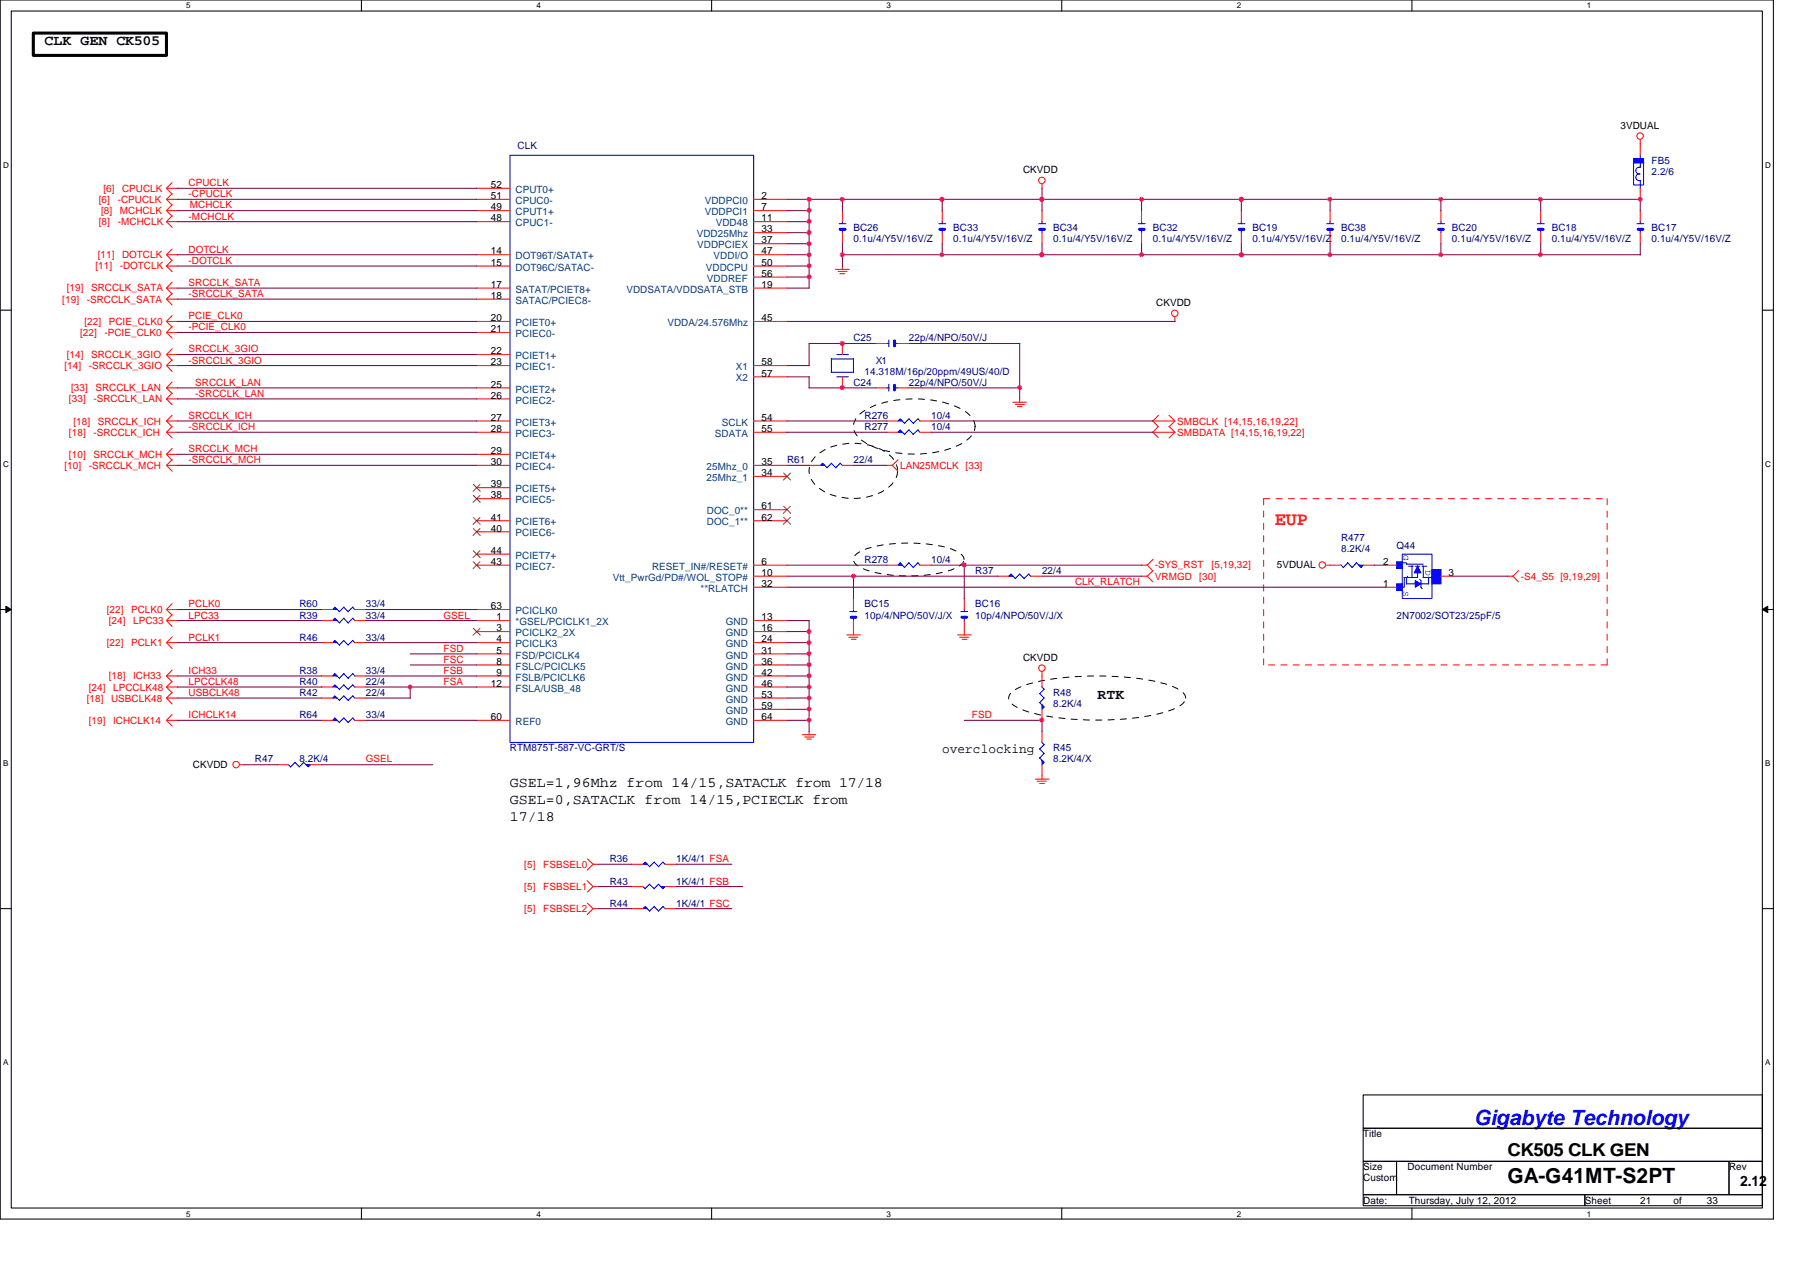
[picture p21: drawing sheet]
<svg xmlns="http://www.w3.org/2000/svg" width="297mm" height="210mm" viewBox="0 0 297 210" stroke-linecap="round" stroke-linejoin="round" font-family="sans-serif">
<defs><g id="words">
<text font-size="3.5" fill="#00f" x="243.2" y="185.7">Gigabyte Technology</text>
<text font-size="3.5" x="248.7" y="195.2">GA-G41MT-S2PT</text>
<text font-size="3.1" fill="#f00" x="210.4" y="86.7">EUP</text>
<text font-size="2.9" x="248.7" y="190.7">CK505 CLK GEN</text>
<g font-size="2.4">
<text x="7.4" y="7.4">CLK GEN CK505</text>
<text x="181.1" y="115.3">RTK</text>
<text x="84.2" y="129.9">GSEL=1,96Mhz from 14/15,SATACLK from 17/18</text>
<text x="84.2" y="132.7">GSEL=0,SATACLK from 14/15,PCIECLK from</text>
<text x="84.2" y="135.4">17/18</text>
<text x="287.1" y="195.7">2.12</text>
</g>
<text font-size="2.2" x="155.5" y="124.3">overclocking</text>
<g font-size="1.7">
<text x="267.4" y="21.2">3VDUAL</text>
<text x="168.8" y="28.5">CKVDD</text>
<text x="81" y="34.7">49</text>
<text x="81" y="32.9">51</text>
<text x="81" y="31">52</text>
<text x="125.6" y="32.9">2</text>
<text x="125.6" y="34.7">7</text>
<text x="81" y="42">14</text>
<text x="81" y="36.5">48</text>
<text x="125.6" y="36.5">11</text>
<text x="125.6" y="38.4">33</text>
<text x="125.6" y="40.2">37</text>
<text x="125.6" y="42">47</text>
<text x="81" y="43.9">15</text>
<text x="81" y="47.5">17</text>
<text x="125.6" y="47.5">19</text>
<text x="125.6" y="43.9">50</text>
<text x="125.6" y="45.7">56</text>
<text x="81" y="49.3">18</text>
<text x="81" y="53">20</text>
<text x="125.6" y="53">45</text>
<text x="190.8" y="50.5">CKVDD</text>
<text x="81" y="54.8">21</text>
<text x="81" y="58.5">22</text>
<text x="81" y="60.3">23</text>
<text x="81" y="64">25</text>
<text x="81" y="65.8">26</text>
<text x="125.6" y="60.3">58</text>
<text x="125.6" y="62.1">57</text>
<text x="81" y="69.4">27</text>
<text x="81" y="71.3">28</text>
<text x="125.6" y="69.4">54</text>
<text x="125.6" y="71.3">55</text>
<text x="81" y="74.9">29</text>
<text x="81" y="76.8">30</text>
<text x="125.6" y="76.8">35</text>
<text x="81" y="80.4">39</text>
<text x="81" y="82.3">38</text>
<text x="125.6" y="78.6">34</text>
<text x="81" y="85.9">41</text>
<text x="81" y="87.7">40</text>
<text x="125.6" y="84.1">61</text>
<text x="125.6" y="85.9">62</text>
<text x="81" y="91.4">44</text>
<text x="81" y="93.2">43</text>
<text x="125.6" y="93.2">6</text>
<text x="125.6" y="95">10</text>
<text x="210.7" y="93.8">5VDUAL</text>
<text x="228.3" y="93.2">2</text>
<text x="239.1" y="95">3</text>
<text x="81" y="100.5">63</text>
<text x="125.6" y="96.9">32</text>
<text x="228.3" y="96.9">1</text>
<text x="82" y="102.4">1</text>
<text x="82" y="104.2">3</text>
<text x="82" y="106">4</text>
<text x="82" y="107.9">5</text>
<text x="125.6" y="102.4">13</text>
<text x="125.6" y="104.2">16</text>
<text x="125.6" y="106">24</text>
<text x="125.6" y="107.9">31</text>
<text x="81" y="113.3">12</text>
<text x="82" y="109.7">8</text>
<text x="82" y="111.5">9</text>
<text x="125.6" y="109.7">36</text>
<text x="125.6" y="111.5">42</text>
<text x="125.6" y="113.3">46</text>
<text x="168.8" y="109">CKVDD</text>
<text x="81" y="118.8">60</text>
<text x="125.6" y="115.1">53</text>
<text x="125.6" y="117">59</text>
<text x="125.6" y="118.8">64</text>
<text x="31.8" y="126.7">CKVDD</text>
<text x="225" y="187.7">Title</text>
<text x="225" y="193.1">Size</text>
<text x="225" y="194.9">Custom</text>
<text x="232.3" y="193.1">Document Number</text>
<text x="285.3" y="193.1">Rev</text>
<text x="225" y="198.6">Date:</text>
<text x="232.5" y="198.6">Thursday, July 12, 2012</text>
<text x="261.5" y="198.6">Sheet</text>
<text x="270.7" y="198.6">21</text>
<text x="276.2" y="198.6">of</text>
<text x="281.7" y="198.6">33</text>
</g>
<g font-size="1.7" fill="#000080">
<text x="85.4" y="24.5">CLK</text>
<text x="272.5" y="27.1">FB5</text>
<text x="272.5" y="28.9">2.2/6</text>
<text x="140.8" y="38.1">BC26</text>
<text x="140.8" y="39.9">0.1u/4/Y5V/16V/Z</text>
<text x="157.3" y="38.1">BC33</text>
<text x="157.3" y="39.9">0.1u/4/Y5V/16V/Z</text>
<text x="173.8" y="38.1">BC34</text>
<text x="173.8" y="39.9">0.1u/4/Y5V/16V/Z</text>
<text x="190.2" y="38.1">BC32</text>
<text x="190.2" y="39.9">0.1u/4/Y5V/16V/Z</text>
<text x="206.7" y="38.1">BC19</text>
<text x="206.7" y="39.9">0.1u/4/Y5V/16V/Z</text>
<text x="221.3" y="38.1">BC38</text>
<text x="221.3" y="39.9">0.1u/4/Y5V/16V/Z</text>
<text x="239.6" y="38.1">BC20</text>
<text x="239.6" y="39.9">0.1u/4/Y5V/16V/Z</text>
<text x="256.1" y="38.1">BC18</text>
<text x="256.1" y="39.9">0.1u/4/Y5V/16V/Z</text>
<text x="272.5" y="38.1">BC17</text>
<text x="272.5" y="39.9">0.1u/4/Y5V/16V/Z</text>
<text x="140.8" y="56.3">C25</text>
<text x="144.5" y="60">X1</text>
<text x="150" y="56.3">22p/4/NPO/50V/J</text>
<text x="140.8" y="63.7">C24</text>
<text x="142.7" y="61.8">14.318M/16p/20ppm/49US/40/D</text>
<text x="150" y="63.7">22p/4/NPO/50V/J</text>
<text x="142.7" y="71">R277</text>
<text x="142.7" y="69.1">R276</text>
<text x="153.7" y="71">10/4</text>
<text x="153.7" y="69.1">10/4</text>
<text x="129.9" y="76.5">R61</text>
<text x="140.8" y="76.5">22/4</text>
<text x="221.3" y="89.2">R477</text>
<text x="142.7" y="92.9">R278</text>
<text x="153.7" y="92.9">10/4</text>
<text x="160.9" y="94.7">R37</text>
<text x="172" y="94.7">22/4</text>
<text x="221.3" y="91.1">8.2K/4</text>
<text x="230.5" y="90.6">Q44</text>
<text x="49.4" y="100.2">R60</text>
<text x="60.4" y="100.2">33/4</text>
<text x="142.7" y="100.2">BC15</text>
<text x="160.9" y="100.2">BC16</text>
<text x="49.4" y="105.7">R46</text>
<text x="49.4" y="102.1">R39</text>
<text x="60.4" y="105.7">33/4</text>
<text x="60.4" y="102.1">33/4</text>
<text x="142.7" y="102.1">10p/4/NPO/50V/J/X</text>
<text x="160.9" y="102.1">10p/4/NPO/50V/J/X</text>
<text x="230.5" y="102.1">2N7002/SOT23/25pF/5</text>
<text x="49.4" y="111.2">R38</text>
<text x="49.4" y="113">R40</text>
<text x="60.4" y="111.2">33/4</text>
<text x="60.4" y="113">22/4</text>
<text x="49.4" y="118.5">R64</text>
<text x="49.4" y="114.9">R42</text>
<text x="60.4" y="118.5">33/4</text>
<text x="60.4" y="114.9">22/4</text>
<text x="173.8" y="114.9">R48</text>
<text x="173.8" y="116.7">8.2K/4</text>
<text x="42.1" y="125.8">R47</text>
<text x="49.4" y="125.8">8.2K/4</text>
<text x="84.2" y="124">RTM875T-587-VC-GRT/S</text>
<text x="173.8" y="124">R45</text>
<text x="173.8" y="125.8">8.2K/4/X</text>
<text x="100.6" y="142.3">R36</text>
<text x="111.6" y="142.3">1K/4/1 FSA</text>
<text x="100.6" y="146">R43</text>
<text x="100.6" y="149.6">R44</text>
<text x="111.6" y="146">1K/4/1 FSB</text>
<text x="111.6" y="149.6">1K/4/1 FSC</text>
</g>
<g font-size="1.7" fill="#f00">
<text x="16.3" y="33.5">[6]</text>
<text x="16.7" y="35.3">[8]</text>
<text x="17.1" y="31.7">[6]</text>
<text x="19.4" y="33.5">-CPUCLK</text>
<text x="19.8" y="35.3">MCHCLK</text>
<text x="20.1" y="31.7">CPUCLK</text>
<text x="31.1" y="30.7">CPUCLK</text>
<text x="31.1" y="32.6">-CPUCLK</text>
<text x="31.3" y="34.4">MCHCLK</text>
<text x="16.3" y="37.1">[8]</text>
<text x="19.4" y="37.1">-MCHCLK</text>
<text x="31.1" y="41.7">DOTCLK</text>
<text x="31.1" y="36.2">-MCHCLK</text>
<text x="15.7" y="44.4">[11]</text>
<text x="16.1" y="42.6">[11]</text>
<text x="19.8" y="44.4">-DOTCLK</text>
<text x="20.1" y="42.6">DOTCLK</text>
<text x="31.1" y="43.5">-DOTCLK</text>
<text x="31.1" y="47.2">SRCCLK_SATA</text>
<text x="10.3" y="50">[19]</text>
<text x="11" y="48.1">[19]</text>
<text x="13.9" y="53.6">[22]</text>
<text x="14.3" y="50">-SRCCLK_SATA</text>
<text x="15" y="48.1">SRCCLK_SATA</text>
<text x="17.9" y="53.6">PCIE_CLK0</text>
<text x="31.1" y="52.7">PCIE_CLK0</text>
<text x="31.1" y="49">-SRCCLK_SATA</text>
<text x="11" y="59.1">[14]</text>
<text x="13.2" y="55.4">[22]</text>
<text x="15" y="59.1">SRCCLK_3GIO</text>
<text x="17.2" y="55.4">-PCIE_CLK0</text>
<text x="31.1" y="58.2">SRCCLK_3GIO</text>
<text x="31.1" y="60">-SRCCLK_3GIO</text>
<text x="31.1" y="54.5">-PCIE_CLK0</text>
<text x="10.6" y="60.9">[14]</text>
<text x="11.7" y="64.6">[33]</text>
<text x="14.6" y="60.9">-SRCCLK_3GIO</text>
<text x="15.7" y="64.6">SRCCLK_LAN</text>
<text x="32.2" y="65.5">-SRCCLK_LAN</text>
<text x="32.2" y="63.7">SRCCLK_LAN</text>
<text x="11.4" y="71.9">[18]</text>
<text x="11.4" y="66.4">[33]</text>
<text x="12.1" y="70.1">[18]</text>
<text x="15.4" y="71.9">-SRCCLK_ICH</text>
<text x="15.4" y="66.4">-SRCCLK_LAN</text>
<text x="16.1" y="70.1">SRCCLK_ICH</text>
<text x="31.1" y="69.1">SRCCLK_ICH</text>
<text x="31.1" y="71">-SRCCLK_ICH</text>
<text x="194.3" y="71.9">SMBDATA [14,15,16,19,22]</text>
<text x="194.3" y="70.1">SMBCLK [14,15,16,19,22]</text>
<text x="10.6" y="77.4">[10]</text>
<text x="11.4" y="75.5">[10]</text>
<text x="14.6" y="77.4">-SRCCLK_MCH</text>
<text x="15.4" y="75.5">SRCCLK_MCH</text>
<text x="31.1" y="76.5">-SRCCLK_MCH</text>
<text x="31.1" y="74.6">SRCCLK_MCH</text>
<text x="148.5" y="77.4">LAN25MCLK [33]</text>
<text x="190.6" y="95.7">VRMGD</text>
<text x="190.6" y="93.8">-SYS_RST</text>
<text x="197.9" y="95.7">[30]</text>
<text x="199.9" y="93.8">[5,19,32]</text>
<text x="250.9" y="95.7">-S4_S5 [9,19,29]</text>
<text x="17.6" y="101.1">[22]</text>
<text x="21.6" y="101.1">PCLK0</text>
<text x="31.1" y="100.2">PCLK0</text>
<text x="177.4" y="96.6">CLK_RLATCH</text>
<text x="17.6" y="106.6">[22]</text>
<text x="17.9" y="103">[24]</text>
<text x="21.6" y="106.6">PCLK1</text>
<text x="22" y="103">LPC33</text>
<text x="31.1" y="105.7">PCLK1</text>
<text x="31.1" y="102.1">LPC33</text>
<text x="73.2" y="102.1">GSEL</text>
<text x="73.2" y="107.5">FSD</text>
<text x="14.6" y="114">[24]</text>
<text x="17.9" y="112.1">[18]</text>
<text x="18.7" y="114">LPCCLK48</text>
<text x="22" y="112.1">ICH33</text>
<text x="31.1" y="111.2">ICH33</text>
<text x="31.1" y="113">LPCCLK48</text>
<text x="73.2" y="111.2">FSB</text>
<text x="73.2" y="113">FSA</text>
<text x="73.2" y="109.4">FSC</text>
<text x="14.3" y="115.8">[18]</text>
<text x="14.6" y="119.4">[19]</text>
<text x="18.3" y="115.8">USBCLK48</text>
<text x="18.7" y="119.4">ICHCLK14</text>
<text x="31.1" y="114.9">USBCLK48</text>
<text x="31.1" y="118.5">ICHCLK14</text>
<text x="160.4" y="118.5">FSD</text>
<text x="60.4" y="125.8">GSEL</text>
<text x="86.5" y="143.2">[5]</text>
<text x="89.7" y="143.2">FSBSEL0</text>
<text x="86.5" y="146.9">[5]</text>
<text x="89.7" y="146.9">FSBSEL1</text>
<text x="86.5" y="150.5">[5]</text>
<text x="89.7" y="150.5">FSBSEL2</text>
</g>
<g font-size="1.7" fill="#004080">
<text x="85.1" y="35.5">CPUT1+</text>
<text x="85.1" y="33.7">CPUC0-</text>
<text x="85.1" y="31.8">CPUT0+</text>
<text x="116.3" y="33.7">VDDPCI0</text>
<text x="116.3" y="35.5">VDDPCI1</text>
<text x="85.1" y="37.3">CPUC1-</text>
<text x="115" y="39.2">VDD25Mhz</text>
<text x="115.1" y="41">VDDPCIEX</text>
<text x="118.1" y="37.3">VDD48</text>
<text x="85.1" y="42.8">DOT96T/SATAT+</text>
<text x="85.1" y="44.7">DOT96C/SATAC-</text>
<text x="116.5" y="44.7">VDDCPU</text>
<text x="116.7" y="46.5">VDDREF</text>
<text x="117.8" y="42.8">VDDI/O</text>
<text x="85.1" y="48.3">SATAT/PCIET8+</text>
<text x="85.1" y="50.1">SATAC/PCIEC8-</text>
<text x="85.1" y="53.8">PCIET0+</text>
<text x="103.4" y="48.3">VDDSATA/VDDSATA_STB</text>
<text x="110.1" y="53.8">VDDA/24.576Mhz</text>
<text x="85.1" y="55.6">PCIEC0-</text>
<text x="85.1" y="59.3">PCIET1+</text>
<text x="85.1" y="61.1">PCIEC1-</text>
<text x="85.1" y="64.8">PCIET2+</text>
<text x="121.5" y="61.1">X1</text>
<text x="121.5" y="62.9">X2</text>
<text x="85.1" y="66.6">PCIEC2-</text>
<text x="85.1" y="70.2">PCIET3+</text>
<text x="119.1" y="70.2">SCLK</text>
<text x="85.1" y="72.1">PCIEC3-</text>
<text x="85.1" y="75.7">PCIET4+</text>
<text x="85.1" y="77.6">PCIEC4-</text>
<text x="116.6" y="77.6">25Mhz_0</text>
<text x="118" y="72.1">SDATA</text>
<text x="85.1" y="81.2">PCIET5+</text>
<text x="85.1" y="83.1">PCIEC5-</text>
<text x="116.6" y="79.4">25Mhz_1</text>
<text x="85.1" y="86.7">PCIET6+</text>
<text x="85.1" y="88.5">PCIEC6-</text>
<text x="116.7" y="84.9">DOC_0**</text>
<text x="116.7" y="86.7">DOC_1**</text>
<text x="85.1" y="92.2">PCIET7+</text>
<text x="85.1" y="94">PCIEC7-</text>
<text x="101.1" y="95.8">Vtt_PwrGd/PD#/WOL_STOP#</text>
<text x="107.6" y="94">RESET_IN#/RESET#</text>
<text x="85.1" y="101.3">PCICLK0</text>
<text x="115.6" y="97.7">**RLATCH</text>
<text x="85.1" y="103.2">*GSEL/PCICLK1_2X</text>
<text x="85.1" y="105">PCICLK2_2X</text>
<text x="85.1" y="106.8">PCICLK3</text>
<text x="119.8" y="103.2">GND</text>
<text x="119.8" y="105">GND</text>
<text x="119.8" y="106.8">GND</text>
<text x="85.1" y="108.7">FSD/PCICLK4</text>
<text x="85.1" y="110.5">FSLC/PCICLK5</text>
<text x="85.1" y="112.3">FSLB/PCICLK6</text>
<text x="119.8" y="108.7">GND</text>
<text x="119.8" y="110.5">GND</text>
<text x="119.8" y="112.3">GND</text>
<text x="85.1" y="114.1">FSLA/USB_48</text>
<text x="85.1" y="119.6">REF0</text>
<text x="119.8" y="116">GND</text>
<text x="119.8" y="117.8">GND</text>
<text x="119.8" y="119.6">GND</text>
<text x="119.8" y="114.1">GND</text>
</g>
<g font-size="1.5" fill="#00f">
<text x="231.6" y="91.6" transform="rotate(90 231.6 91.6)">G</text>
<text x="235.2" y="94" transform="rotate(90 235.2 94)">D</text>
<text x="231.6" y="97.5" transform="rotate(90 231.6 97.5)">S</text>
</g>
<g font-size="1.3">
<text x="30.7" y="1.4">5</text>
<text x="88.5" y="1.4">4</text>
<text x="146.3" y="1.4">3</text>
<text x="204.1" y="1.4">2</text>
<text x="261.9" y="1.4">1</text>
<text x=".5" y="27.7">D</text>
<text x="291.3" y="27.7">D</text>
<text x=".5" y="77">C</text>
<text x="291.3" y="77">C</text>
<text x=".5" y="126.4">B</text>
<text x="291.3" y="126.4">B</text>
<text x=".5" y="175.8">A</text>
<text x="291.3" y="175.8">A</text>
<text x="30.7" y="200.7">5</text>
<text x="88.5" y="200.7">4</text>
<text x="146.3" y="200.7">3</text>
<text x="204.1" y="200.7">2</text>
<text x="261.9" y="200.7">1</text>
</g>
</g></defs>
<path d="M0 0h292.6v201.2h-292.6zM1.9 1.8h288.9v197.5h-288.9z" fill="none" stroke="#000" stroke-width=".17"/>
<g fill="#fff">
<path d="M30.7 .2h.8v1.5h-.8z"/>
<path d="M30.7 199.6h.8v1.4h-.8z"/>
</g>
<path d="M59.6 0v1.8M59.6 199.3v1.9" fill="none" stroke="#000" stroke-width=".17"/>
<g fill="#fff">
<path d="M88.5 .2h.7v1.5h-.7z"/>
<path d="M88.5 199.6h.7v1.4h-.7z"/>
</g>
<path d="M117.4 0v1.8M117.4 199.3v1.9" fill="none" stroke="#000" stroke-width=".17"/>
<g fill="#fff">
<path d="M146.3 .2h.7v1.5h-.7z"/>
<path d="M146.3 199.6h.7v1.4h-.7z"/>
</g>
<path d="M175.2 0v1.8M175.2 199.3v1.9" fill="none" stroke="#000" stroke-width=".17"/>
<g fill="#fff">
<path d="M204.1 .2h.7v1.5h-.7z"/>
<path d="M204.1 199.6h.7v1.4h-.7z"/>
</g>
<path d="M233 0v1.8M233 199.3v1.9" fill="none" stroke="#000" stroke-width=".17"/>
<g fill="#fff">
<path d="M261.9 .2h.7v1.5h-.7z"/>
<path d="M261.9 199.6h.7v1.4h-.7z"/>
<path d="M.5 26.5h.9v1.5h-.9z"/>
<path d="M291.3 26.5h.9v1.5h-.9z"/>
<path d="M.5 75.9h.9v1.4h-.9z"/>
<path d="M291.3 75.9h.9v1.4h-.9z"/>
</g>
<path d="M0 51.2h1.9M290.8 51.2h1.8" fill="none" stroke="#000" stroke-width=".17"/>
<g fill="#fff">
<path d="M.5 125.3h.9v1.4h-.9z"/>
<path d="M291.3 125.3h.8v1.4h-.8z"/>
</g>
<path d="M0 100.6h1.9M1 100l.9 .6-.9 .5zM290.8 100.6h1.8M290.8 100.6l.9-.6v1.1z" fill="none" stroke="#000" stroke-width=".17"/>
<path d="M1 100l.9 .6-.9 .5zM290.8 100.6l.9-.6v1.1z" fill="#000"/>
<g fill="#fff">
<path d="M.5 174.6h.8v1.5h-.8z"/>
<path d="M291.3 174.6h.8v1.5h-.8z"/>
</g>
<path d="M0 149.9h1.9M290.8 149.9h1.8M225 180.7h65.8v5.5h-65.8zM225 186.2h65.8v5.4h-65.8zM225 191.6h5.5v5.5h-5.5zM225 197.1h36.5v1.9h-36.5zM230.5 191.6h54.8v5.5h-54.8zM261.5 197.1h29.3v1.9h-29.3zM285.3 191.6h5.5v5.5h-5.5z" fill="none" stroke="#000" stroke-width=".17"/>
<path d="M5.5 5.5h22v3.6h-22z" fill="none" stroke="#000" stroke-width=".51"/>
<path d="M208.5 82.3h56.7M265.2 82.3v27.4M208.5 109.7v-27.4M265.2 109.7h-56.7" fill="none" stroke="#f00" stroke-width=".17" stroke-dasharray="1 1 1 1 1 1 1 1"/>
<path d="M134.9 75a10.3 10.3 0 0 1 11.8 0 3.2 3.2 0 0 1 0 5.4 10.2 10.2 0 0 1-11.8 0 3.3 3.3 0 0 1 0-5.4zM141.8 68.5a11.4 11.4 0 0 1 6.2-2.5 18.8 18.8 0 0 1 10.4 1.4 4 4 0 0 1 2.5 3 3.2 3.2 0 0 1-1.6 2.4 16.9 16.9 0 0 1-11.3 1.9 11.4 11.4 0 0 1-6.2-2.4 2.43 2.43 0 0 1 0-3.8zM141.3 91.5a11.3 11.3 0 0 1 5.8-1.7 24.6 24.6 0 0 1 10.2 .9 2.27 2.27 0 0 1 1.8 1.6 2.28 2.28 0 0 1-1.8 1.6 24.9 24.9 0 0 1-14.7 0 2.27 2.27 0 0 1-1.8-1.6l.2-.4zM166.9 114.3a12.1 12.1 0 0 1 5.8-2.1 50.9 50.9 0 0 1 19.3 .6 6.4 6.4 0 0 1 3.5 1.9 1.38 1.38 0 0 1-.8 1.8 24.5 24.5 0 0 1-10.1 2.2 43.8 43.8 0 0 1-15.5-1.4 4.5 4.5 0 0 1-2.5-1.7l-.1-.4 .1-.5z" fill="none" stroke="#000" stroke-width=".17" stroke-dasharray="1 1 1 1 1 1 1 1"/>
<g fill="none" stroke="#f00" stroke-width=".17">
<path d="M27.5 31.1h1.8M27.5 31.1l.9 .9M27.5 36.6h1.8M27.5 36.6l.9 .9M27.5 34.8h1.8M27.5 34.8l.9 .9M27.5 32.9h1.8M27.5 32.9l.9 1M28.4 30.1l-.9 1M28.4 35.6l-.9 1M28.4 33.8l-.9 1M28.4 32l-.9 .9"/>
<path d="M172 30.4v.7M270.7 23v.8M27.5 58.5h1.8M27.5 58.5l.9 1M27.5 43.9h1.8M27.5 43.9l.9 .9M27.5 42h1.8M27.5 42l.9 1M27.5 53h1.8M27.5 53l.9 1M27.5 54.9h1.8M27.5 54.9l.9 .9"/>
<path d="M27.5 49.4h1.8M27.5 49.4l.9 .9M27.5 47.5h1.8M27.5 47.5l.9 1M28.4 57.6l-.9 .9M28.4 59.4l-.9 .9M28.4 42.9l-.9 1M28.4 41.1l-.9 .9M28.4 52.1l-.9 .9M28.4 53.9l-.9 1M28.4 48.4l-.9 1M28.4 46.6l-.9 .9"/>
<path d="M137.9 44.4h2.2M138.3 44.8h1.5M138.6 45.2h.8M139 43.9v.6M193.9 52.3v.8M27.5 60.3h1.8M27.5 60.3l.9 1M27.5 76.8h1.8M27.5 76.8l.9 1M27.5 75h1.8M27.5 75l.9 .9M27.5 69.5h1.8"/>
<path d="M27.5 69.5l.9 .9M27.5 71.3h1.8M27.5 71.3l.9 1M27.5 64h1.8M27.5 64l.9 .9M27.5 65.8h1.8M27.5 65.8l.9 1M28.4 75.9l-.9 .9M28.4 74l-.9 1M28.4 68.5l-.9 1M28.4 70.4l-.9 .9M28.4 63l-.9 1"/>
<path d="M28.4 64.9l-.9 .9M146.3 76.8h1M147.2 76.8l1 .9M148.2 75.9l-1 .9M167.1 66.4h2.3M167.6 66.8h1.4M167.9 67.1h.8M168.3 65.8v.6M190.2 71.3l.9 .9M190.2 69.4l.9 1M191.2 68.5l-1 1h3.7M191.2 70.4l-1 .9h3.7"/>
<path d="M192.9 70.4l1 .9M192.9 68.5l1 1M193.9 71.3l-1 1M193.9 69.5l-1 .9M28.4 99.6l-.9 1M188.4 95.1h1M188.4 93.3h1M189.3 95l.9 1M189.3 93.2l.9 1M190.3 94.1l-1 1M190.3 92.3l-1 1M218.8 93.3h.7"/>
<path d="M248.7 95.1h1M249.6 95l1 1M250.6 94.1l-.9 1M27.5 100.6h1.8M27.5 100.6l.9 .9M27.5 111.5h1.8M27.5 111.5l.9 1M27.5 113.4h1.8M27.5 113.4l.9 .9M27.5 115.2h1.8M27.5 115.2l.9 1M27.5 106h1.8"/>
<path d="M27.5 106l.9 1M27.5 118.9h1.8M27.5 118.9l.9 .9M27.5 102.4h1.8M27.5 102.4l.9 1M28.4 110.6l-.9 .9M28.4 112.4l-.9 1M28.4 114.3l-.9 .9M28.4 105.1l-.9 .9M28.4 117.9l-.9 1M28.4 101.4l-.9 1M139.7 104.8h2.3"/>
<path d="M140.1 105.2h1.5M140.5 105.5h.8M140.8 104.2v.6M158 104.8h2.3M158.4 105.2h1.4M158.8 105.5h.8M159.1 104.2v.6M172 110.8v.8M39.5 126.2h.8M132.4 121.2h2.2M132.8 121.6h1.5M133.1 122h.8"/>
<path d="M133.5 120.7v.6M170.9 128.6h2.2M171.2 128.9h1.5M171.6 129.3h.7M172 128v.6M96.9 145.3l1 1M96.9 141.7l1 1M96.9 149.1l1 .9M97.8 146.3h1M97.8 142.6h1M97.8 149.9h1M97.9 142.6l-1 1"/>
<path d="M97.9 149.9l-1 1M97.9 146.3l-1 .9"/>
<circle cx="171.9" cy="29.8" r=".54"/>
<circle cx="270.6" cy="22.5" r=".54"/>
<circle cx="193.9" cy="51.7" r=".54"/>
<circle cx="218.2" cy="93.2" r=".54"/>
<circle cx="171.9" cy="110.3" r=".54"/>
<circle cx="39" cy="126.2" r=".54"/>
</g>
<path d="M270.5 28.7h.2M270.7 25.6v2M270.7 27.6a.57 .57 0 0 0-.7 .4 .57 .57 0 0 0 .5 .7 .57 .57 0 0 0-.5 .7 .57 .57 0 0 0 .7 .4" fill="none" stroke="#00f" stroke-width=".17"/>
<path d="M269.6 26.2h1.6v.7h-1.6z" fill-rule="evenodd" fill="#00f"/>
<path d="M269.6 26.7h1.6v3.8h-1.6zM269.6 26.2h1.6v.7h-1.6zM270.7 29.8v1.3M171.5 123.6l.8 .7M171.9 122.5l.4 .4M172.3 124.3l-.7 .8M172.3 122.9l-.7 .7" fill="none" stroke="#00f" stroke-width=".17"/>
<path d="M270.7 23.7v1.9M270.7 31.1v1.8" fill="none" stroke="#f00" stroke-width=".17"/>
<path d="M172 125.4l.3 .4-.3 .4z" fill-rule="evenodd" fill="#00f"/>
<path d="M168.3 94.7l.7 .8M168.3 94.7l-.7 .8M169.8 94.7l.3 .4M169.8 94.7l-.8 .8M171.5 125.1l.8 .7M172 125.4l.3 .4-.3 .4z" fill="none" stroke="#00f" stroke-width=".17"/>
<path d="M172 120.7v1.8M172 126.2v1.8" fill="none" stroke="#f00" stroke-width=".17"/>
<path d="M166.5 95.1l.3-.4 .4 .4z" fill-rule="evenodd" fill="#00f"/>
<path d="M166.5 95.1l.3-.4 .4 .4zM166.8 94.7l.8 .8M106 146.3l.5 .3M107.1 145.9l.8 .7M107.2 145.9l-.8 .8M108.7 145.9l-.8 .8" fill="none" stroke="#00f" stroke-width=".17"/>
<path d="M164.6 95.1h1.9M170.1 95.1h1.9" fill="none" stroke="#f00" stroke-width=".17"/>
<path d="M109 146.3h.8l-.4 .3z" fill-rule="evenodd" fill="#00f"/>
<path d="M107.9 149.6l.8 .8M108 149.6l-.8 .7M108.6 145.9l.8 .7M109 146.3h.8l-.4 .3zM109.4 149.6l.4 .4M109.4 149.6l-.7 .7" fill="none" stroke="#00f" stroke-width=".17"/>
<path d="M104.3 146.3h1.8M109.8 146.3h1.8" fill="none" stroke="#f00" stroke-width=".17"/>
<path d="M106.1 149.9l.4-.3 .3 .3z" fill-rule="evenodd" fill="#00f"/>
<path d="M56.7 118.5l.8 .8M56.8 118.4l-.8 .8M58.2 118.5l.4 .4M58.2 118.4l-.8 .8M140.2 100.9h1.2M140.8 100.5v.4M140.8 101.8v.6M106.1 149.9l.4-.3 .3 .3zM106.5 149.6l.7 .8" fill="none" stroke="#00f" stroke-width=".17"/>
<path d="M140.8 98.8v1.8M140.8 102.4v1.8M104.3 149.9h1.8M109.8 149.9h1.8" fill="none" stroke="#f00" stroke-width=".17"/>
<path d="M140.5 101.9h.7" fill="none" stroke="#00f" stroke-width=".51"/>
<path d="M55.2 118.5l.4 .4h-.7z" fill-rule="evenodd" fill="#00f"/>
<path d="M55.2 118.5l.8 .8M55.2 118.5l.4 .4h-.7zM107.9 142.3l.8 .7M108 142.2l-.8 .8M109.4 142.3l.4 .4M109.4 142.2l-.7 .8" fill="none" stroke="#00f" stroke-width=".17"/>
<path d="M53.1 118.9h1.8M58.5 118.9h1.9" fill="none" stroke="#f00" stroke-width=".17"/>
<path d="M106.1 142.6l.4-.3 .3 .3z" fill-rule="evenodd" fill="#00f"/>
<g fill="none" stroke="#00f" stroke-width=".17">
<path d="M137.2 59.2h3.7M137.2 59.2v2.2M138.1 58.5h1.9M140.8 59.2v2.3M137.2 61.4h3.6M138.1 62.2h1.9M150 71l.7 .7M150 70.9l-.7 .8M151.5 71l.3 .4M151.5 70.9l-.8 .8M158.5 100.9h1.2M159.1 100.5v.4"/>
<path d="M159.1 101.8v.6M106.1 142.6l.4-.3 .3 .3zM106.5 142.3l.7 .7"/>
</g>
<path d="M139 56.7v1.8M139 62.2v1.8M159.1 98.8v1.8M159.1 102.4v1.8M104.3 142.6h1.8M109.8 142.6h1.8" fill="none" stroke="#f00" stroke-width=".17"/>
<path d="M158.7 101.9h.8" fill="none" stroke="#00f" stroke-width=".51"/>
<path d="M148.2 71.3l.3-.3 .4 .3z" fill-rule="evenodd" fill="#00f"/>
<path d="M148.2 71.3l.3-.3 .4 .3zM148.5 71l.8 .7M171.5 114.4l.8 .8M171.9 113.3l.4 .4M172.3 115.1l-.7 .9M172.3 113.7l-.7 .8" fill="none" stroke="#00f" stroke-width=".17"/>
<path d="M146.3 71.3h1.9M151.8 71.3h1.9" fill="none" stroke="#f00" stroke-width=".17"/>
<path d="M172 116.3l.3 .4-.3 .4z" fill-rule="evenodd" fill="#00f"/>
<g fill="none" stroke="#00f" stroke-width=".17">
<path d="M154.9 36.9h1.2M155.5 36.5v.4M155.5 37.8v.6M187.8 36.9h1.2M188.4 36.5v.4M188.4 37.8v.6M204.3 36.9h1.1M204.8 36.5v.4M204.8 37.8v.6M237.2 36.9h1.2M237.8 36.5v.4M237.8 37.8v.6"/>
<path d="M150 69.1l.7 .8M150 69.1l-.7 .7M151.5 69.1l.3 .4M151.5 69.1l-.8 .7M171.5 115.9l.8 .8M172 116.3l.3 .4-.3 .4z"/>
</g>
<path d="M155.5 34.8v1.8M155.5 38.4v1.8M188.4 34.8v1.8M188.4 38.4v1.8M204.8 34.8v1.8M204.8 38.4v1.8M237.8 34.8v1.8M237.8 38.4v1.8M172 111.5v1.9M172 117.1v1.8" fill="none" stroke="#f00" stroke-width=".17"/>
<path d="M155.1 37.8h.8M188 37.8h.8M204.5 37.8h.8M237.4 37.8h.8" fill="none" stroke="#00f" stroke-width=".51"/>
<path d="M148.2 69.5l.3-.4 .4 .4z" fill-rule="evenodd" fill="#00f"/>
<path d="M253.7 36.9h1.1M254.3 36.5v.4M254.3 37.8v.6M270.1 36.9h1.2M270.7 36.5v.4M270.7 37.8v.6M148.2 69.5l.3-.4 .4 .4zM148.5 69.1l.8 .8M231.4 91.4h4.9v7.4h-4.9zM232.3 95.1h.1" fill="none" stroke="#00f" stroke-width=".17"/>
<path d="M254.3 34.8v1.8M254.3 38.4v1.8M270.7 34.8v1.8M270.7 38.4v1.8M146.3 69.5h1.9M151.8 69.5h1.9" fill="none" stroke="#f00" stroke-width=".17"/>
<path d="M253.9 37.8h.7M270.3 37.8h.8" fill="none" stroke="#00f" stroke-width=".51"/>
<path d="M236.3 94h1.5v2.4h-1.5z" fill-rule="evenodd" fill="#00f"/>
<path d="M236.3 94h1.5v2.4h-1.5z" fill="none" stroke="#00f" stroke-width=".17"/>
<path d="M230.5 92.7h.9v1.1h-.9z" fill-rule="evenodd" fill="#00f"/>
<path d="M230.5 92.7h.9v1.1h-.9z" fill="none" stroke="#00f" stroke-width=".17"/>
<path d="M230.5 96.4h.9v1.1h-.9z" fill-rule="evenodd" fill="#00f"/>
<path d="M230.5 96.4h.9v1.1h-.9zM232.4 93.4h.8M233.5 93.4h.8" fill="none" stroke="#00f" stroke-width=".17"/>
<path d="M233.9 93.4l.6 1.1h-1.1z" fill="#00f"/>
<path d="M232.1 95.3v1.1M232.1 96.4h3.7M233 93.4v1.9M233.9 93.4l.6 1.1h-1.1zM233.9 93.4v1.9h-2" fill="none" stroke="#00f" stroke-width=".17"/>
<path d="M233.5 95.8l1 .6-1 .5z" fill="#00f"/>
<g fill="none" stroke="#00f" stroke-width=".17">
<path d="M221.3 93.2l.4 .4M222.4 92.8l.7 .8M222.4 92.9l-.7 .8M223.9 92.9l-.8 .8M231.4 92.9h.7v.2M231.7 95.3h.4M231.7 95.3v1.6h-.3M232.1 93.1h2.8M233.5 95.8l1 .6-1 .5zM233.5 96h.1M234.3 95.6l.2 .2M234.5 95.8v1.1"/>
<path d="M234.5 96.9l.2 .3M234.7 93.4h.8M234.8 95.3h1.5M234.9 93.4v1.9M235.8 95.2v1.2"/>
</g>
<path d="M228.6 93.3h1.9M228.6 96.9h1.9M237.8 95.1h1.8" fill="none" stroke="#f00" stroke-width=".17"/>
<path d="M224.2 93.3h.8l-.4 .3z" fill-rule="evenodd" fill="#00f"/>
<path d="M218.9 36.9h1.2M219.5 36.5v.4M219.5 37.8v.6M223.8 92.8l.8 .8M224.2 93.3h.8l-.4 .3zM56.7 100.2l.8 .8M56.8 100.2l-.8 .7M58.2 100.2l.4 .4M58.2 100.2l-.8 .7" fill="none" stroke="#00f" stroke-width=".17"/>
<path d="M219.5 34.8v1.8M219.5 38.4v1.8M219.5 93.3h1.8M225 93.3h1.8" fill="none" stroke="#f00" stroke-width=".17"/>
<path d="M219.1 37.8h.8" fill="none" stroke="#00f" stroke-width=".51"/>
<path d="M55.2 100.2l.4 .4h-.7z" fill-rule="evenodd" fill="#00f"/>
<path d="M55.2 100.2l.8 .8M55.2 100.2l.4 .4h-.7zM56.7 111.2l.8 .8M56.8 111.1l-.8 .8M58.2 111.2l.4 .4M58.2 111.1l-.8 .8" fill="none" stroke="#00f" stroke-width=".17"/>
<path d="M53.1 100.6h1.8M58.5 100.6h1.9" fill="none" stroke="#f00" stroke-width=".17"/>
<path d="M55.2 111.2l.4 .3h-.7z" fill-rule="evenodd" fill="#00f"/>
<path d="M138.5 36.9h1.1M139 36.5v.4M139 37.8v.6M171.4 36.9h1.1M172 36.5v.4M172 37.8v.6M55.2 111.2l.8 .8M55.2 111.2l.4 .3h-.7zM56.7 114.9l.8 .7M56.8 114.8l-.8 .8M58.2 114.9l.4 .3M58.2 114.8l-.8 .8" fill="none" stroke="#00f" stroke-width=".17"/>
<path d="M139 34.8v1.8M139 38.4v1.8M172 34.8v1.8M172 38.4v1.8M53.1 111.5h1.8M58.5 111.5h1.9" fill="none" stroke="#f00" stroke-width=".17"/>
<path d="M138.6 37.8h.8M171.6 37.8h.7" fill="none" stroke="#00f" stroke-width=".51"/>
<path d="M54.9 115.2l.3-.3 .4 .3z" fill-rule="evenodd" fill="#00f"/>
<path d="M54.9 115.2l.3-.3 .4 .3zM55.2 114.9l.8 .7M56.7 105.7l.8 .8M56.8 105.7l-.8 .7M58.2 105.7l.4 .4M58.2 105.7l-.8 .7" fill="none" stroke="#00f" stroke-width=".17"/>
<path d="M53.1 115.2h1.8M58.5 115.2h1.9" fill="none" stroke="#f00" stroke-width=".17"/>
<path d="M54.9 106l.3-.3 .4 .3z" fill-rule="evenodd" fill="#00f"/>
<path d="M146.3 56.7h.4M146.7 56.1v1.1M147.6 56.7h.6M54.9 106l.3-.3 .4 .3zM55.2 105.7l.8 .8M56.7 102l.8 .8M56.8 102l-.8 .8M58.2 102l.4 .4M58.2 102l-.8 .8" fill="none" stroke="#00f" stroke-width=".17"/>
<path d="M144.5 56.7h1.8M148.2 56.7h1.8M53.1 106h1.8M58.5 106h1.9" fill="none" stroke="#f00" stroke-width=".17"/>
<path d="M147.6 56.3v.8" fill="none" stroke="#00f" stroke-width=".51"/>
<path d="M55.2 102l.4 .4h-.7z" fill-rule="evenodd" fill="#00f"/>
<path d="M137.2 76.5l.8 .7M137.2 76.4l-.7 .8M138.6 76.5l.5 .3M138.7 76.4l-.8 .8M55.2 102l.8 .8M55.2 102l.4 .4h-.7z" fill="none" stroke="#00f" stroke-width=".17"/>
<path d="M53.1 102.4h1.8M58.5 102.4h1.9" fill="none" stroke="#f00" stroke-width=".17"/>
<path d="M135.4 76.8l.3-.3 .4 .3z" fill-rule="evenodd" fill="#00f"/>
<path d="M135.4 76.8l.3-.3 .4 .3zM135.7 76.5l.8 .7M56.7 113l.8 .8M56.8 113l-.8 .7M58.2 113l.4 .4M58.2 113l-.8 .7" fill="none" stroke="#00f" stroke-width=".17"/>
<path d="M133.5 76.8h1.9M139 76.8h1.8" fill="none" stroke="#f00" stroke-width=".17"/>
<path d="M54.9 113.4l.3-.4 .4 .4z" fill-rule="evenodd" fill="#00f"/>
<path d="M84.2 25.6h40.2v96.9h-40.2zM146.3 64h.4M146.7 63.4v1.2M147.6 64h.6M150 92.9l.7 .8M150 92.8l-.7 .8M151.5 92.9l.3 .4M151.5 92.8l-.8 .8M54.9 113.4l.3-.4 .4 .4zM55.2 113l.8 .8" fill="none" stroke="#00f" stroke-width=".17"/>
<g fill="none" stroke="#f00" stroke-width=".17">
<path d="M78.7 36.6h5.5M78.7 34.8h5.5M78.7 32.9h5.5M78.7 31.1h5.5M124.4 36.6h5.5M124.4 34.8h5.5M124.4 32.9h5.5M124.4 38.4h5.5M78.7 42h5.5M78.7 43.9h5.5M78.7 47.5h5.5M78.7 49.4h5.5"/>
<path d="M78.7 53h5.5M78.7 54.9h5.5M78.7 58.5h5.5M124.4 42h5.5M124.4 43.9h5.5M124.4 47.5h5.5M124.4 53h5.5M124.4 40.2h5.5M124.4 45.7h5.5M78.7 64h5.5M78.7 60.3h5.5M78.7 65.8h5.5"/>
<path d="M78.7 69.5h5.5M78.7 71.3h5.5M78.7 75h5.5M78.7 76.8h5.5M124.4 60.3h5.5M124.4 69.5h5.5M124.4 71.3h5.5M124.4 76.8h5.5M124.4 78.6h5.5M124.4 62.2h5.5M144.5 64h1.8M148.2 64h1.8"/>
<path d="M78.7 80.5h5.5M78.7 82.3h5.5M78.7 85.9h5.5M78.7 87.8h5.5M78.7 91.4h5.5M78.7 93.3h5.5M124.4 85.9h5.5M124.4 93.3h5.5M124.4 95.1h5.5M124.4 96.9h5.5M124.4 84.1h5.5M53.1 113.4h1.8"/>
<path d="M58.5 113.4h1.9M78.7 113.4h5.5M78.7 102.4h5.5M78.7 104.2h5.5M78.7 106h5.5M78.7 107.9h5.5M78.7 109.7h5.5M78.7 111.5h5.5M78.7 118.9h5.5M78.7 100.6h5.5M124.4 113.4h5.5M124.4 102.4h5.5"/>
<path d="M124.4 104.2h5.5M124.4 106h5.5M124.4 107.9h5.5M124.4 109.7h5.5M124.4 111.5h5.5M124.4 118.9h5.5M124.4 115.2h5.5M124.4 117.1h5.5"/>
</g>
<path d="M147.6 63.6v.7" fill="none" stroke="#00f" stroke-width=".51"/>
<g fill="none" stroke="#804000" stroke-width=".17">
<path d="M78.1 79.9l1.1 1.2M79.2 79.9l-1.1 1.2M129.3 78.1l1.2 1.1M130.4 78.1l-1.1 1.1M78.1 81.7l1.1 1.2M78.1 85.4l1.1 1.1M78.1 87.2l1.1 1.1M78.1 90.9l1.1 1.1M78.1 92.7l1.1 1.2M79.2 81.7l-1.1 1.2M79.2 85.4l-1.1 1.1M79.2 87.2l-1.1 1.1"/>
<path d="M79.2 90.9l-1.1 1.1M79.2 92.7l-1.1 1.2M129.3 83.6l1.2 1.1M129.3 85.4l1.2 1.1M130.4 83.6l-1.1 1.1M130.4 85.4l-1.1 1.1M78.1 103.7l1.1 1.1M79.2 103.7l-1.1 1.1"/>
</g>
<path d="M148.2 93.3l.3-.4 .4 .4z" fill-rule="evenodd" fill="#00f"/>
<path d="M148.2 93.3l.3-.4 .4 .4zM148.5 92.9l.8 .8M47.5 126.2l.5 .3M48.6 125.8l.8 .7M48.7 125.8l-.8 .8M50.1 125.8l-.7 .8" fill="none" stroke="#00f" stroke-width=".17"/>
<path d="M146.3 93.3h1.9M151.8 93.3h1.9" fill="none" stroke="#f00" stroke-width=".17"/>
<path d="M50.5 126.2h.7l-.3 .3z" fill-rule="evenodd" fill="#00f"/>
<path d="M50.1 125.8l.8 .7M50.5 126.2h.7l-.3 .3z" fill="none" stroke="#00f" stroke-width=".17"/>
<path d="M45.8 126.2h1.8M51.2 126.2h1.9" fill="none" stroke="#f00" stroke-width=".17"/>
<g fill="none" stroke="#800040" stroke-width=".17">
<path d="M29.3 31.1h49.4M29.3 32.9h49.4M29.3 34.8h49.4M29.3 36.6h49.4M129.9 32.9h140.8M129.9 34.8h3.7M129.9 36.6h3.7M129.9 38.4h3.7M133.5 32.9v14.6M139 32.9v1.9M155.5 32.9v1.9M172 31.1v3.7"/>
<path d="M188.4 32.9v1.9M204.8 32.9v1.9M219.5 32.9v1.9M237.8 32.9v1.9M254.3 32.9v1.9M270.7 32.9v1.9M29.3 58.5h49.4M29.3 43.9h49.4M29.3 42h49.4M29.3 53h49.4M29.3 54.9h49.4M29.3 47.5h49.4"/>
<path d="M29.3 49.4h49.4M129.9 43.9h3.7M129.9 42h3.7M129.9 53h64M129.9 47.5h3.7M129.9 40.2h3.7M129.9 45.7h3.7M139 40.2v3.7M139 42h131.7M144.6 56.7h-11.1v3.7M150 56.7h18.3M155.5 40.2v1.9"/>
<path d="M168.3 56.7v9.2M172 40.2v1.9M188.4 40.2v1.9M204.8 40.2v1.9M219.5 40.2v1.9M237.8 40.2v1.9M254.3 40.2v1.9M270.7 40.2v1.9M29.3 60.3h49.4M29.3 76.8h49.4M29.3 75h49.4M29.3 69.5h49.4"/>
<path d="M29.3 71.3h49.4M29.3 64h49.4M29.3 65.8h49.4M129.8 71.3h16.5M129.9 60.3h3.7M129.9 76.8h3.7M129.9 69.5h16.5M129.9 62.2h3.7M133.5 62.2v1.9M133.5 64h11.1M140.8 76.8h5.6M150 64h18.3"/>
<path d="M153.6 71.3h36.6M153.7 69.5h36.6M129.9 95.1h34.8M129.9 93.3h16.5M129.9 96.9h98.8M140.8 95.1v3.7M153.6 93.3h34.8M159.1 93.3v5.5M172 95.1h16.4M226.8 93.3h1.8M239.6 95.1h9.2M29.3 100.6h23.8"/>
<path d="M29.3 102.4h23.8M29.3 106h23.8M29.3 111.5h23.8M29.3 115.2h23.8M29.3 113.4h23.8M29.3 118.9h23.8M60.4 100.6h18.3M60.4 102.4h18.3M60.4 106h18.3M60.4 111.5h18.3M60.4 115.2h7.3M60.4 113.4h18.3"/>
<path d="M60.4 118.9h18.3M67.7 113.4v1.8M67.7 107.9h11M67.7 109.7h11M129.9 102.4h3.7M129.9 106h3.7M129.9 111.5h3.7M129.9 115.2h3.7M129.9 113.4h3.7M129.9 118.9h3.7M129.9 107.9h3.7M129.9 109.7h3.7"/>
<path d="M129.9 117.1h3.7M129.9 104.2h3.7M133.5 102.4v18.3M159.1 118.9h12.9M172 118.9v1.8M40.3 126.2h5.5M53.1 126.2h18.3M98.8 146.3h5.5M98.8 142.6h5.5M98.8 149.9h5.5M111.6 146.3h11M111.6 142.6h9.2"/>
<path d="M111.6 149.9h9.2"/>
</g>
<circle cx="155.4" cy="32.9" r=".34" fill="#f0f"/>
<circle cx="155.4" cy="32.9" r=".34" fill="none" stroke="#f0f" stroke-width=".17"/>
<circle cx="171.9" cy="32.9" r=".34" fill="#f0f"/>
<circle cx="171.9" cy="32.9" r=".34" fill="none" stroke="#f0f" stroke-width=".17"/>
<circle cx="67.7" cy="113.4" r=".34" fill="#f0f"/>
<circle cx="67.7" cy="113.4" r=".34" fill="none" stroke="#f0f" stroke-width=".17"/>
<circle cx="171.9" cy="42" r=".34" fill="#f0f"/>
<circle cx="171.9" cy="42" r=".34" fill="none" stroke="#f0f" stroke-width=".17"/>
<circle cx="133.5" cy="38.4" r=".35" fill="#f0f"/>
<circle cx="133.5" cy="38.4" r=".35" fill="none" stroke="#f0f" stroke-width=".17"/>
<circle cx="133.5" cy="32.9" r=".34" fill="#f0f"/>
<circle cx="133.5" cy="32.9" r=".34" fill="none" stroke="#f0f" stroke-width=".17"/>
<circle cx="140.8" cy="95.1" r=".34" fill="#f0f"/>
<circle cx="140.8" cy="95.1" r=".34" fill="none" stroke="#f0f" stroke-width=".17"/>
<circle cx="168.3" cy="64" r=".34" fill="#f0f"/>
<circle cx="168.3" cy="64" r=".34" fill="none" stroke="#f0f" stroke-width=".17"/>
<circle cx="139" cy="56.7" r=".37" fill="#f0f"/>
<circle cx="139" cy="56.7" r=".37" fill="none" stroke="#f0f" stroke-width=".17"/>
<circle cx="139" cy="64" r=".36" fill="#f0f"/>
<circle cx="139" cy="64" r=".36" fill="none" stroke="#f0f" stroke-width=".17"/>
<circle cx="159.1" cy="93.2" r=".35" fill="#f0f"/>
<circle cx="159.1" cy="93.2" r=".35" fill="none" stroke="#f0f" stroke-width=".17"/>
<circle cx="188.4" cy="32.9" r=".34" fill="#f0f"/>
<circle cx="188.4" cy="32.9" r=".34" fill="none" stroke="#f0f" stroke-width=".17"/>
<circle cx="133.5" cy="111.5" r=".35" fill="#f0f"/>
<circle cx="133.5" cy="111.5" r=".35" fill="none" stroke="#f0f" stroke-width=".17"/>
<circle cx="133.5" cy="106" r=".34" fill="#f0f"/>
<circle cx="133.5" cy="106" r=".34" fill="none" stroke="#f0f" stroke-width=".17"/>
<circle cx="171.9" cy="42" r=".34" fill="#f0f"/>
<circle cx="171.9" cy="42" r=".34" fill="none" stroke="#f0f" stroke-width=".17"/>
<circle cx="188.4" cy="42" r=".34" fill="#f0f"/>
<circle cx="188.4" cy="42" r=".34" fill="none" stroke="#f0f" stroke-width=".17"/>
<circle cx="237.7" cy="32.9" r=".34" fill="#f0f"/>
<circle cx="237.7" cy="32.9" r=".34" fill="none" stroke="#f0f" stroke-width=".17"/>
<circle cx="254.2" cy="32.9" r=".34" fill="#f0f"/>
<circle cx="254.2" cy="32.9" r=".34" fill="none" stroke="#f0f" stroke-width=".17"/>
<circle cx="237.7" cy="42" r=".34" fill="#f0f"/>
<circle cx="237.7" cy="42" r=".34" fill="none" stroke="#f0f" stroke-width=".17"/>
<circle cx="254.2" cy="42" r=".34" fill="#f0f"/>
<circle cx="254.2" cy="42" r=".34" fill="none" stroke="#f0f" stroke-width=".17"/>
<circle cx="204.8" cy="32.9" r=".34" fill="#f0f"/>
<circle cx="204.8" cy="32.9" r=".34" fill="none" stroke="#f0f" stroke-width=".17"/>
<circle cx="219.4" cy="32.9" r=".34" fill="#f0f"/>
<circle cx="219.4" cy="32.9" r=".34" fill="none" stroke="#f0f" stroke-width=".17"/>
<circle cx="133.5" cy="118.8" r=".34" fill="#f0f"/>
<circle cx="133.5" cy="118.8" r=".34" fill="none" stroke="#f0f" stroke-width=".17"/>
<circle cx="133.5" cy="40.2" r=".34" fill="#f0f"/>
<circle cx="133.5" cy="40.2" r=".34" fill="none" stroke="#f0f" stroke-width=".17"/>
<circle cx="133.5" cy="109.7" r=".34" fill="#f0f"/>
<circle cx="133.5" cy="109.7" r=".34" fill="none" stroke="#f0f" stroke-width=".17"/>
<circle cx="133.5" cy="117" r=".34" fill="#f0f"/>
<circle cx="133.5" cy="117" r=".34" fill="none" stroke="#f0f" stroke-width=".17"/>
<circle cx="133.5" cy="34.7" r=".34" fill="#f0f"/>
<circle cx="133.5" cy="34.7" r=".34" fill="none" stroke="#f0f" stroke-width=".17"/>
<circle cx="133.5" cy="45.7" r=".34" fill="#f0f"/>
<circle cx="133.5" cy="45.7" r=".34" fill="none" stroke="#f0f" stroke-width=".17"/>
<circle cx="171.9" cy="32.9" r=".34" fill="#f0f"/>
<circle cx="171.9" cy="32.9" r=".34" fill="none" stroke="#f0f" stroke-width=".17"/>
<circle cx="133.5" cy="107.9" r=".34" fill="#f0f"/>
<circle cx="133.5" cy="107.9" r=".34" fill="none" stroke="#f0f" stroke-width=".17"/>
<circle cx="133.5" cy="43.9" r=".34" fill="#f0f"/>
<circle cx="133.5" cy="43.9" r=".34" fill="none" stroke="#f0f" stroke-width=".17"/>
<circle cx="133.5" cy="42" r=".34" fill="#f0f"/>
<circle cx="133.5" cy="42" r=".34" fill="none" stroke="#f0f" stroke-width=".17"/>
<circle cx="133.5" cy="113.4" r=".34" fill="#f0f"/>
<circle cx="133.5" cy="113.4" r=".34" fill="none" stroke="#f0f" stroke-width=".17"/>
<circle cx="133.5" cy="115.2" r=".34" fill="#f0f"/>
<circle cx="133.5" cy="115.2" r=".34" fill="none" stroke="#f0f" stroke-width=".17"/>
<circle cx="139" cy="32.9" r=".36" fill="#f0f"/>
<circle cx="139" cy="32.9" r=".36" fill="none" stroke="#f0f" stroke-width=".17"/>
<circle cx="155.4" cy="32.9" r=".34" fill="#f0f"/>
<circle cx="155.4" cy="32.9" r=".34" fill="none" stroke="#f0f" stroke-width=".17"/>
<circle cx="204.8" cy="32.9" r=".34" fill="#f0f"/>
<circle cx="204.8" cy="32.9" r=".34" fill="none" stroke="#f0f" stroke-width=".17"/>
<circle cx="133.5" cy="36.5" r=".34" fill="#f0f"/>
<circle cx="133.5" cy="36.5" r=".34" fill="none" stroke="#f0f" stroke-width=".17"/>
<circle cx="270.7" cy="32.9" r=".34" fill="#f0f"/>
<circle cx="270.7" cy="32.9" r=".34" fill="none" stroke="#f0f" stroke-width=".17"/>
<circle cx="139" cy="42" r=".36" fill="#f0f"/>
<circle cx="139" cy="42" r=".36" fill="none" stroke="#f0f" stroke-width=".17"/>
<circle cx="155.4" cy="42" r=".34" fill="#f0f"/>
<circle cx="155.4" cy="42" r=".34" fill="none" stroke="#f0f" stroke-width=".17"/>
<circle cx="204.8" cy="42" r=".34" fill="#f0f"/>
<circle cx="204.8" cy="42" r=".34" fill="none" stroke="#f0f" stroke-width=".17"/>
<circle cx="133.5" cy="104.2" r=".34" fill="#f0f"/>
<circle cx="133.5" cy="104.2" r=".34" fill="none" stroke="#f0f" stroke-width=".17"/>
<circle cx="204.8" cy="42" r=".34" fill="#f0f"/>
<circle cx="204.8" cy="42" r=".34" fill="none" stroke="#f0f" stroke-width=".17"/>
<circle cx="219.4" cy="42" r=".34" fill="#f0f"/>
<circle cx="219.4" cy="42" r=".34" fill="none" stroke="#f0f" stroke-width=".17"/>
<circle cx="171.9" cy="118.8" r=".34" fill="#f0f"/>
<circle cx="171.9" cy="118.8" r=".34" fill="none" stroke="#f0f" stroke-width=".17"/>
<use href="#words"/>
</svg>
